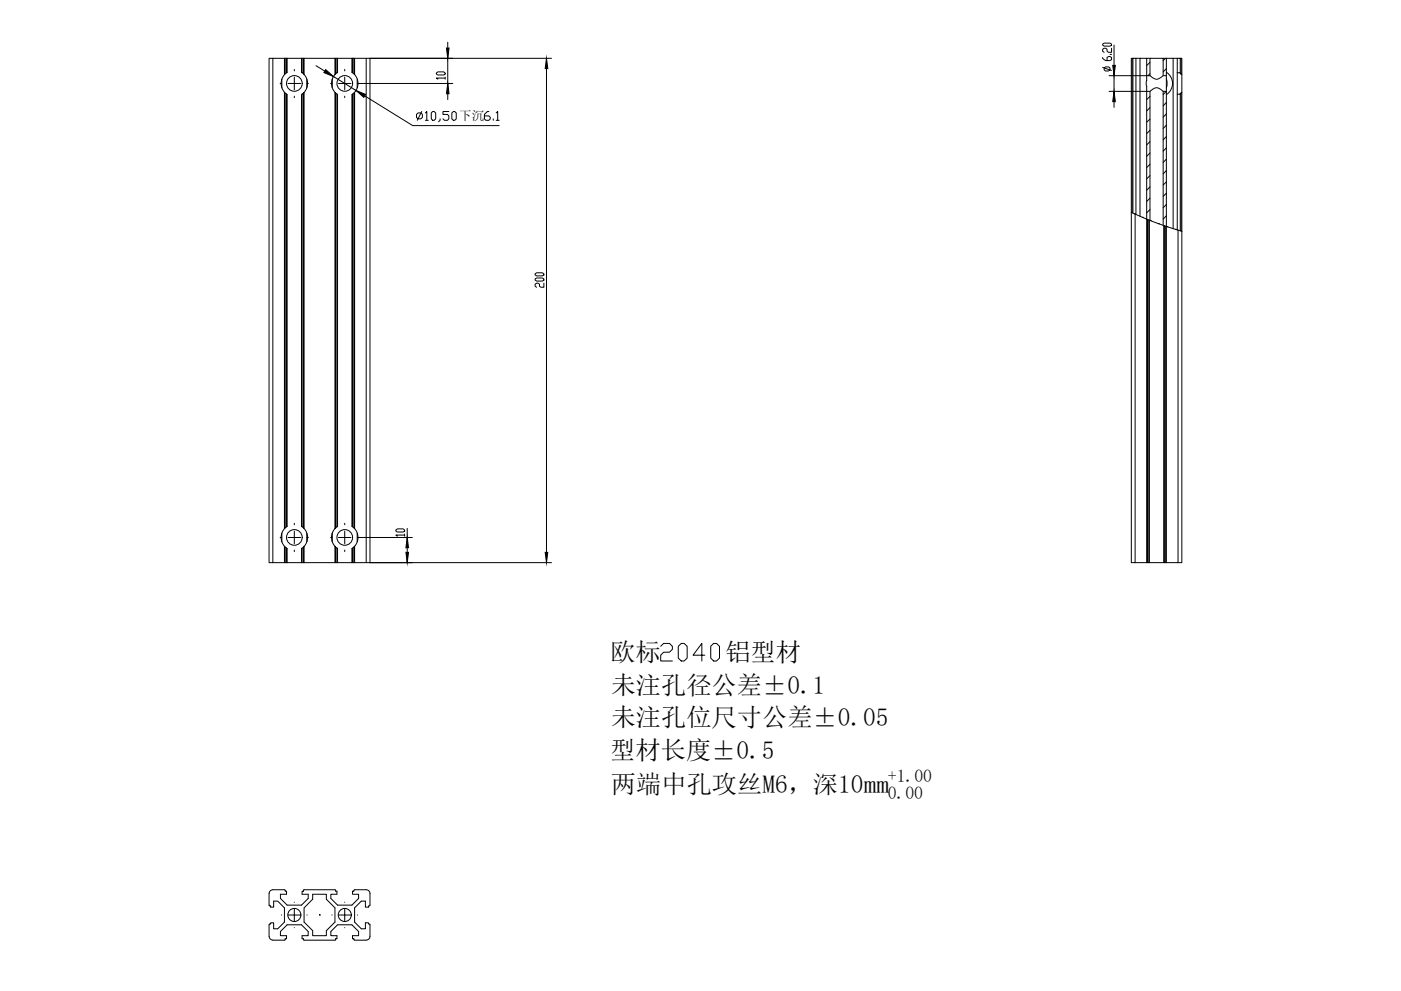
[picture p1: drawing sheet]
<svg xmlns="http://www.w3.org/2000/svg" width="594mm" height="420mm" viewBox="0 0 594 420" stroke-linecap="round" stroke-linejoin="round" font-family="sans-serif">
<defs><g id="words">
<g font-size="10.7">
<text x="258.7" y="280.2">欧标</text>
<text x="307.6" y="280.2">铝型材</text>
<text x="259" y="294">未注孔径公差±0.1</text>
<text x="259" y="307.8">未注孔位尺寸公差±0.05</text>
<text x="258.8" y="321.6">型材长度±0.5</text>
<text x="259.1" y="336.3">两端中孔攻丝M6，深10mm</text>
</g>
<g font-size="7.5">
<text x="376.5" y="331.7">+1.00</text>
<text x="376.5" y="338.6">0.00</text>
</g>
<text font-size="5.4" x="194.7" y="51">下沉</text>
</g></defs>
<!-- layer: 0 -->
<g fill="none" stroke="#000" stroke-width=".42">
<path d="M115.7 24.7h-1.6v213.8h1.6M119.5 33.6v3.7M120.6 24.7h.3v6.6l-.3 .3zM120.6 39.2l.3 .3v184.3l-.3 .3zM120.6 24.7h-4.9v213.8M120.7 31.6a5.6 5.6 0 0 0 0 7.5M120.9 24.7h7.8M121 39.5l.8 .6M121.5 24.7v6.2M121.5 39.9v183.5M121.5 30.8l-.5 .5M121.8 24.7v6"/>
<path d="M121.8 30.7l-.3 .1M127.8 24.7v6M127.9 30.7l.8 .6M128.1 24.7v6.2M128.1 39.9v183.5M128.7 24.7h.2v6.9l-.2-.3zM128.7 39.5l-.8 .6M128.9 39.2v184.9l-.2-.3v-184.3zM128.9 24.7h13.1M129 31.6a5.6 5.6 0 0 1 0 7.5M130.1 33.6v3.7M134 27.9l3.7 2.2"/>
<path d="M140.9 33.6v3.7M141.4 32.4l9.6 6M142 24.7h.3v6.6l-.3 .3zM142 39.2l.3 .3v184.3l-.3 .3zM142 31.6a5.6 5.6 0 0 0 0 7.5M142.3 24.7h7.2M142.4 39.5l.8 .6M142.9 24.7v6.2M142.9 39.9v183.5M142.9 30.8l-.5 .5M143.1 24.7v6M143.2 30.7l-.3 .1"/>
<path d="M149.2 24.7v6M149.2 30.7l.3 .1M149.5 39.9v183.5M149.5 30.8l.5 .5M150 24.7h.4v6.9l-.4-.3zM150 39.5l.4-.3v184.9l-.4-.3zM150 24.7h-.5v6.2M150 39.5l-.8 .6M150.4 31.6a5.6 5.6 0 0 1 0 7.5M150.4 24.7h4.9M151.5 33.6v3.7M155.3 24.7h1.6v213.8h-1.6z"/>
<path d="M480.1 24.7v65.5M480.4 24.7h-.7v65.3M481.7 24.7h-1.3v65.6M481.7 24.7h1.7M481.7 24.7v66.2M486.2 24.7h-2.8v67M486.2 38.7h1.4M486.2 36.7v56.2M487.6 32.1v-7.4h5.6v7.4M487.6 24.7h-1.4v7.4M493.2 24.7h1.4v7.4M493.2 38.7h1.4"/>
<path d="M494.6 32.1h-1.4a3.3 3.3 0 0 1-5.6 0h-1.4l-.2 3.3 .3 1.3M494.6 24.7h2.9v72.2M494.6 32.1v206.4M494.6 33.5l.3 1.9-.3 1.8M494.6 30.7a5.6 5.6 0 0 1 0 9.4M497.5 24.7h1.7M499.2 24.7h1.3v6.2h-1.3zM499.2 30.9v9M500.5 30.9v.4h.3M500.5 24.7h.3v6.6M500.8 31.3l.3 .3v7.6l-.6 .3v.4M500.8 24.7h.3v6.9"/>
<path d="M500.8 39.5v58.5M501.1 39.2v58.8M121.8 40.1v183M127.8 40.1l.1 183 .8 .7M143.1 40.1l.1 183-.3 .2M149.2 40.1v183l.3 .2M154.6 40.6l20.4 12.7h36.7M176.6 48.5l.6-.6h1.3l.6 .6v1.3l-.6 .6h-1.3l-.6-.6zM178.8 47.3l-1.8 3.7M180.4 47.9l.6-.6v3.7M180.4 51h1.2M183.5 47.3h.6l.6 .6v2.5l-.6 .6h-.6l-.6-.6v-2.5z"/>
<path d="M186.6 50.4v.6l-.6 .6M190.3 47.3h-2.5v1.2h1.9l.6 .6v1.3l-.6 .6h-1.2l-.7-.6M191.6 47.9l.6-.6h.6l.7 .6v2.5l-.7 .6h-.6l-.6-.6zM207.3 47.3h-.6l-1.3 1.2v1.9l.6 .6h1.3l.6-.6v-.6l-.6-.7h-1.9M209.2 50.4v.6M210.4 47.9l.6-.6v3.7M210.4 51h1.3M479.7 90v148.5h1.6v-147.7M479.7 90l1.6 .8M481.3 90.8l4.9 2.1M486.2 92.9v145.6h-4.9M486.2 92.9l.4 .1"/>
<path d="M486.6 93v145.5h-.4M486.6 93l.5 .3M487.1 93.3v145.2h-.5M487.1 93.3l.3 .1M487.4 93.4v145.1h-.3M487.4 93.4l6.1 2.2M487.6 93.5v-54.8a3.3 3.3 0 0 1 5.6 0v56.8M493.5 95.6v142.9h.2M493.5 95.6l.3 .2M494.3 95.9l5.2 1.7M494.3 95.9v142.6h.3M494.3 95.9l-.6-.1v142.7h.6"/>
<path d="M499.2 97.5v-57.6h1.3v57.9M499.5 97.6v140.9h-4.9M499.5 97.6l1.6 .4M501.1 98v140.5h-1.6M115.7 238.5h4.9M119.5 226v3.7M120.6 231.6l.3 .3v6.6h-.3zM120.7 224.1a5.6 5.6 0 0 0 0 7.5M120.9 238.5h7.8M121 231.9l.5 .5M121.5 232.4v6.1M121.5 223.3l-.5 .5"/>
<path d="M121.5 232.4l.3 .2M121.8 232.6v5.9M121.8 223.1l-.3 .2M128.1 232.4v6.1M128.7 231.9l-.8 .7-.1 5.9M128.9 231.6v6.9h-.2v-6.6zM128.9 238.5h13.1M129 224.1a5.6 5.6 0 0 1 0 7.5M130.1 226v3.7M140.9 226v3.7M142 231.6l.3 .3v6.6h-.3zM142 224.1a5.6 5.6 0 0 0 0 7.5"/>
<path d="M142.3 238.5h7.7M142.4 231.9l.5 .5M142.9 232.4v6.1M142.9 223.3l-.5 .5M142.9 232.4l.3 .2-.1 5.9M149.5 232.4v6.1M149.5 223.3l.5 .5M149.5 232.4l-.3 .2v5.9M150 231.9l.4-.3v6.9h-.4zM150 231.9l-.5 .5M150.4 224.1a5.6 5.6 0 0 1 0 7.5M150.4 238.5h4.9"/>
<path d="M151.5 226v3.7M487.4 238.5h6.1M280.2 274l1.2-1.2h2.5l1.2 1.2v1.3l-1.2 1.2h-2.5l-1.2 1.3v2.4h4.9M287.6 274l1.3-1.2h1.2l1.3 1.2v5l-1.3 1.2h-1.2l-1.3-1.2zM298.9 277.8h-5l3.7-5v7.4M301.4 274l1.2-1.2h1.2l1.3 1.2v5l-1.3 1.2h-1.2l-1.2-1.2zM114.1 378.8v5M115.7 377.2h4.9l.3 .3M115.7 377.2l-.9 .3-.7 1.3M120.9 377.6v.3h.6v1.2h-2.6v1.8l2.9 2.9h6l2.9-2.9v-1.8h-2.6v-1.2h.6v-.3M128.9 377.2h13.1l.4 .3M129 377.2l-.3 .3"/>
<path d="M132.6 379.1h5.8v2.2l3.6 3.6v6l-3.6 3.7v2.1h-5.8v-2.1l-3.7-3.7v-6l3.7-3.6zM142.3 377.6v.3h.6v1.2h-2.6v1.8l2.8 2.9h6.1l2.9-2.9v-1.8h-2.6v-1.2h.5v-.3M150.4 377.2l5.4 .1 .8 .6 .3 .9M150.4 377.2l-.3 .3M156.9 378.8v4.9l-.6 .4v.5h-1.4v-2.5h-1.7l-2.8 2.8v6l2.8 2.9h1.7v-2.6h1.4v.6l.6 .3M114.1 392.1v4.9M114.1 397l.3 .9 1.3 .7M114.1 383.7l.3 .3M114.4 384.1h.4v.5h1.2v-2.5h1.8l2.8 2.8v6l-2.8 2.9h-1.8v-2.6h-1.2v.6h-.4M114.4 391.8l-.3 .3M115.7 398.6h4.9l.3-.6h.6v-1.3h-2.6v-1.8l2.9-2.8h6l2.9 2.8v1.8h-2.6v1.3h.6l.3 .6M135.5 387.6l.1 .3"/>
<path d="M135.5 387.9h.1M150 398.3v-.3h-.5v-1.3h2.6v-1.8l-2.9-2.8h-6.1l-2.8 2.8v1.8h2.6v1.3h-.6l-.1 .6h-13.3M150.1 398.3l.3 .3M156.9 392.1v4.9l-.3 .9-1.3 .7h-4.9"/>
<circle cx="124.8" cy="35.4" r="3.3"/>
<circle cx="146.2" cy="35.4" r="3.3"/>
<circle cx="124.8" cy="227.9" r="3.3"/>
<circle cx="146.2" cy="227.9" r="3.3"/>
<circle cx="124.8" cy="387.9" r="2.77"/>
<circle cx="146.2" cy="387.9" r="2.77"/>
</g>
<!-- layer: 10 -->
<path d="M189.9 35.4l.5 4.4h-1.1zM189.3 20.4h1.1l-.5 4.3zM231.7 24.7l.6 4.4h-1.1zM471.8 27.7h1.1l-.5 4.4zM472.4 38.7l.5 4.4h-1.1zM172.7 227.9l.5 4.3h-1.1zM172.1 234.2h1.1l-.5 4.3zM231.2 234.2h1.1l-.6 4.3z" fill="#000" stroke="#000" stroke-width=".42"/>
<g fill="none" stroke="#000" stroke-width=".42">
<path d="M189.9 17.9v24.3M467.6 18.7l.6-.4h2.5l.6 .4v.4l-.6 .5h-2.5l-.6-.5zM472.4 19.1v26.4M118.8 35.4h.7M124.8 32.7v2.7h-2.7M124.8 29.4v.7M127.5 35.4h-2.7v2.7M130.1 35.4h.7M140.2 35.4h.6M146.2 32.7v2.7h-2.7M146.2 29.4v.7M148.8 35.4h-2.6v2.7"/>
<path d="M151.5 35.4h40.5M156.9 24.7h76.9M185 30.9l.7-.4h2.5l.6 .4v.5l-.6 .4h-2.5l-.7-.4zM188.8 33.1h-3.8l.7 .5M188.8 32.7v.9M231.7 24.7v213.8M467.6 24.4v.4l1.2 .9h1.9l.6-.4v-.9l-.6-.4-1.3 .4v1.3M467.6 28.6l3.7 1.3M468.2 28.8l.6-.4h1.3l.6 .4v.8l-.6 .5h-1.3l-.6-.5zM470.3 32.1h15.9M470.3 38.7h15.9M470.7 23.1h.6"/>
<path d="M471.3 20.4v1.8h-1.2l-.7-.4v-.9l-.6-.5-1.2 .5v.9l.6 .4M487.6 31.2l-.8 .9M487.6 26.4l-1.4 1.4M494.2 24.7l-1 1M494.6 38.7l-1.4 1.4M494.6 29.1l-1.4 1.4M124.8 40.8v.6M146.2 40.8v.6M487.6 40.9l-1.4 1.3M487.6 45.6l-1.4 1.4M487.6 50.5l-1.4 1.3M487.6 55.2l-1.4 1.4"/>
<path d="M494.6 57.9l-1.4 1.4M494.6 43.5l-1.4 1.4M494.6 48.3l-1.4 1.4M494.6 53.1l-1.4 1.4M487.6 60l-1.4 1.4M487.6 64.9l-1.4 1.4M487.6 69.6l-1.4 1.4M487.6 74.5l-1.4 1.3M487.6 79.2l-1.4 1.4M494.6 62.7l-1.4 1.4M494.6 67.5l-1.4 1.4M494.6 72.3l-1.4 1.4"/>
<path d="M494.6 77.1l-1.4 1.4M481.1 90.6h.1M484.4 92.1h.1M487.6 84l-1.4 1.4M487.6 88.9l-1.4 1.4M487.8 93.5h.1M491.2 94.9h.1M494.6 81.9l-1.4 1.4M494.6 86.7l-1.4 1.4M494.6 91.5l-1.4 1.4M494.8 96.1h.1M498.4 97.2h.1"/>
<path d="M226.9 118.3l.6-.4h2.5l.6 .4v.4l-.6 .5h-2.5l-.6-.5zM226.9 116.1l.6-.4h2.5l.6 .4v.4l-.6 .5h-2.5l-.6-.5zM230.6 120.1v1.7h-1.2l-.6-.4v-.9l-.7-.4-1.2 .4v.9l.6 .4M118.8 227.9h.7M124.8 225.2v2.7h-2.7M124.8 221.9v.6M124.8 233.2v.6M127.5 227.9h-2.7v2.6M130.1 227.9h.7M140.2 227.9h.6M146.2 225.2v2.7h-2.7M146.2 221.9v.6"/>
<path d="M146.2 233.2v.6M148.8 227.9h-2.6v2.6M151.5 227.9h23.3M156.9 238.5h76.9M167.9 224.7l.6-.5h2.5l.6 .5v.4l-.6 .5h-2.5l-.6-.5zM171.6 226.9h-3.7l.6 .4M171.6 226.4v.9M172.7 224v14.5M119.3 387.9h.2M124.8 385.2v2.7h-2.7M124.8 382.5v.1M124.8 393.3v.1"/>
<path d="M127.5 387.9h-2.7v2.7M130.1 387.9h.2M140.7 387.9h.1M146.2 385.2v2.7h-2.7M146.2 382.5v.1M146.2 393.3v.1M148.8 387.9h-2.6v2.7M151.5 387.9h.1"/>
</g>
<!-- layer: 0 -->
<path d="M138.1 29.5l3.3 2.9-4.1-1.6zM151 38.4l4 1.6-.7 1.3z" fill="#000" stroke="#000" stroke-width=".42"/>
<use href="#words"/>
</svg>
